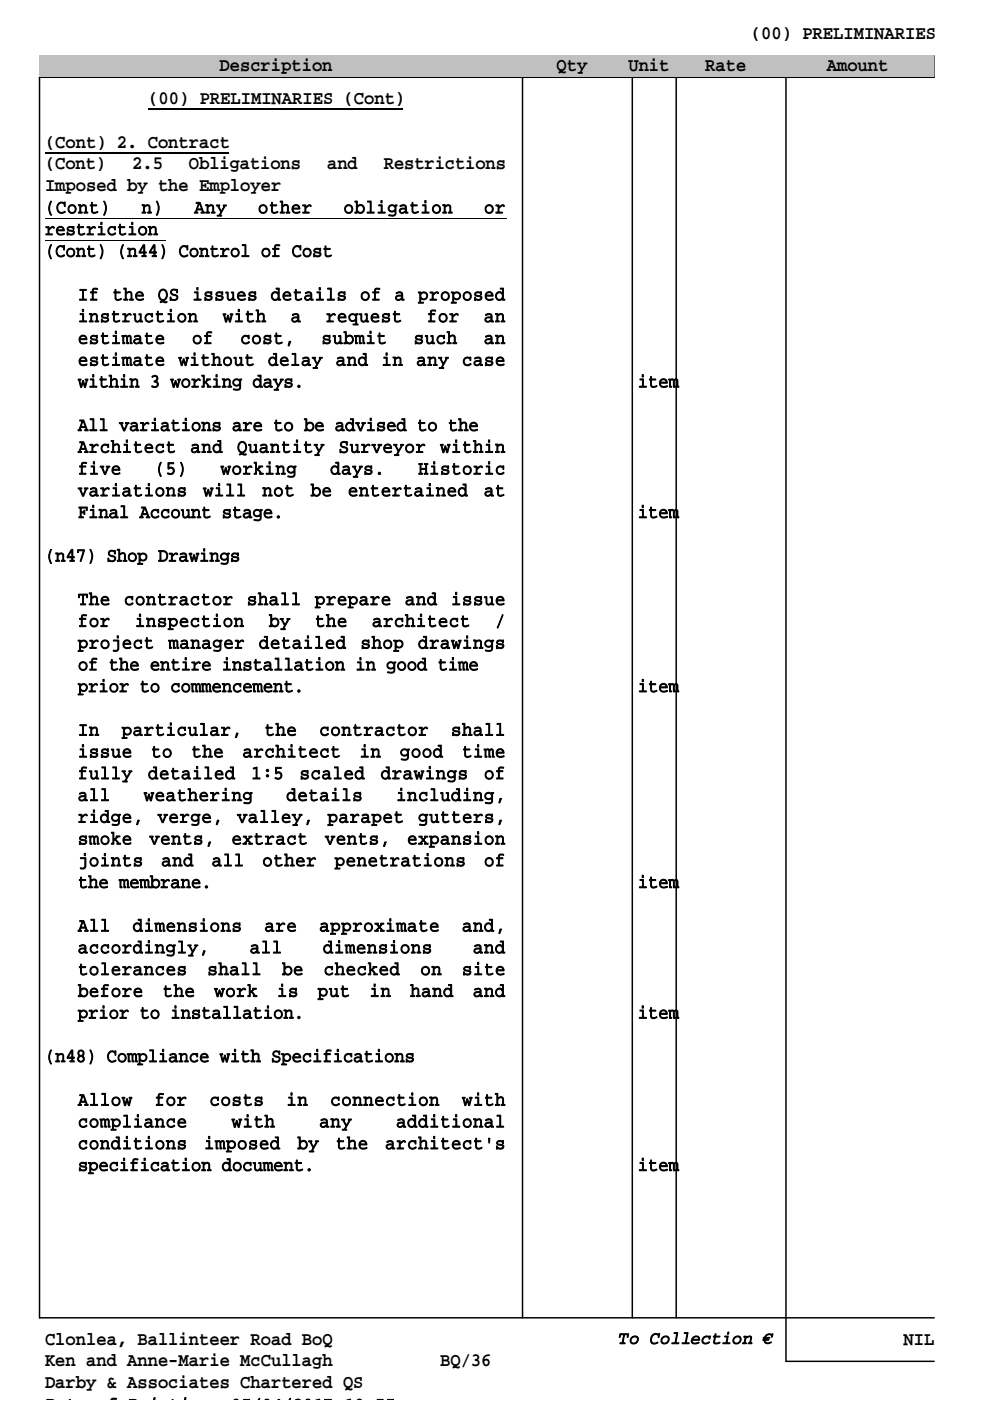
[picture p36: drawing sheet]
<svg xmlns="http://www.w3.org/2000/svg" width="210mm" height="297mm" viewBox="0 0 210 297" stroke-linecap="round" stroke-linejoin="round" font-family="sans-serif">
<defs><g id="words">
<g font-size="4.1">
<text x="159.3" y="8.2">(00) PRELIMINARIES</text>
<text x="46.6" y="15.2">Description</text>
<text x="118.1" y="15.2">Qty</text>
<text x="133.3" y="15.2">Unit</text>
<text x="149.6" y="15.2">Rate</text>
<text x="175.4" y="15.2">Amount</text>
<text x="31.5" y="22.1">(00) PRELIMINARIES (Cont)</text>
<text x="9.5" y="31.3">(Cont) 2. Contract</text>
<text x="9.5" y="35.9">(Cont)</text>
<text x="28.1" y="35.9">2.5</text>
<text x="40.1" y="35.9">Obligations</text>
<text x="69.4" y="35.9">and</text>
<text x="81.4" y="35.9">Restrictions</text>
<text x="9.5" y="40.5">Imposed by the Employer</text>
<text x="9.5" y="45.2">(Cont)</text>
<text x="30" y="45.2">n)</text>
<text x="41.2" y="45.2">Any</text>
<text x="54.7" y="45.2">other</text>
<text x="72.9" y="45.2">obligation</text>
<text x="102.7" y="45.2">or</text>
<text x="9.5" y="49.8">restriction</text>
<text x="9.5" y="54.4">(Cont) (n44) Control of Cost</text>
<text x="16.5" y="63.6">If the QS issues details of a proposed</text>
<text x="16.5" y="68.3">instruction</text>
<text x="47.3" y="68.3">with</text>
<text x="61.7" y="68.3">a</text>
<text x="69.1" y="68.3">request</text>
<text x="90.6" y="68.3">for</text>
<text x="102.7" y="68.3">an</text>
<text x="16.5" y="72.9">estimate</text>
<text x="16.5" y="77.5">estimate</text>
<text x="37.9" y="77.5">without</text>
<text x="40.7" y="72.9">of</text>
<text x="51" y="72.9">cost,</text>
<text x="56.9" y="77.5">delay</text>
<text x="68.2" y="72.9">submit</text>
<text x="71.2" y="77.5">and</text>
<text x="80.9" y="77.5">in</text>
<text x="87.8" y="72.9">such</text>
<text x="88.3" y="77.5">any</text>
<text x="98" y="77.5">case</text>
<text x="102.7" y="72.9">an</text>
<text x="16.5" y="82.1">within 3 working days.</text>
<text x="135.3" y="82.1">item</text>
<text x="16.5" y="91.3">All variations are to be advised to the</text>
<text x="16.5" y="95.9">Architect</text>
<text x="40.4" y="95.9">and</text>
<text x="50.3" y="95.9">Quantity</text>
<text x="71.8" y="95.9">Surveyor</text>
<text x="93.4" y="95.9">within</text>
<text x="16.5" y="100.6">five</text>
<text x="32.8" y="100.6">(5)</text>
<text x="46.8" y="100.6">working</text>
<text x="70.1" y="100.6">days.</text>
<text x="88.7" y="100.6">Historic</text>
<text x="16.5" y="105.2">variations</text>
<text x="43.1" y="105.2">will</text>
<text x="55.6" y="105.2">not</text>
<text x="65.9" y="105.2">be</text>
<text x="73.8" y="105.2">entertained</text>
<text x="102.7" y="105.2">at</text>
<text x="16.5" y="109.8">Final Account stage.</text>
<text x="135.3" y="109.8">item</text>
<text x="9.5" y="119">(n47) Shop Drawings</text>
<text x="16.5" y="128.2">The</text>
<text x="26.3" y="128.2">contractor</text>
<text x="52.4" y="128.2">shall</text>
<text x="66.8" y="128.2">prepare</text>
<text x="85.9" y="128.2">and</text>
<text x="95.7" y="128.2">issue</text>
<text x="16.5" y="132.9">for</text>
<text x="16.5" y="137.5">project</text>
<text x="28.6" y="132.9">inspection</text>
<text x="35.7" y="137.5">manager</text>
<text x="54.9" y="137.5">detailed</text>
<text x="57" y="132.9">by</text>
<text x="66.8" y="132.9">the</text>
<text x="76.5" y="137.5">shop</text>
<text x="78.9" y="132.9">architect</text>
<text x="88.7" y="137.5">drawings</text>
<text x="105" y="132.9">/</text>
<text x="16.5" y="142.1">of the entire installation in good time</text>
<text x="16.5" y="146.7">prior to commencement.</text>
<text x="135.3" y="146.7">item</text>
<text x="16.5" y="155.9">In</text>
<text x="25.8" y="155.9">particular,</text>
<text x="56.1" y="155.9">the</text>
<text x="67.7" y="155.9">contractor</text>
<text x="95.7" y="155.9">shall</text>
<text x="16.5" y="160.5">issue</text>
<text x="32" y="160.5">to</text>
<text x="40.6" y="160.5">the</text>
<text x="51.5" y="160.5">architect</text>
<text x="76.3" y="160.5">in</text>
<text x="84.8" y="160.5">good</text>
<text x="98" y="160.5">time</text>
<text x="16.5" y="165.2">fully</text>
<text x="31.4" y="165.2">detailed</text>
<text x="53.3" y="165.2">1:5</text>
<text x="63.6" y="165.2">scaled</text>
<text x="80.8" y="165.2">drawings</text>
<text x="102.7" y="165.2">of</text>
<text x="16.5" y="169.8">all</text>
<text x="30.5" y="169.8">weathering</text>
<text x="60.8" y="169.8">details</text>
<text x="84" y="169.8">including,</text>
<text x="16.5" y="174.4">ridge,</text>
<text x="16.5" y="179">smoke</text>
<text x="31.7" y="179">vents,</text>
<text x="33.4" y="174.4">verge,</text>
<text x="49.1" y="179">extract</text>
<text x="50.3" y="174.4">valley,</text>
<text x="68.9" y="179">vents,</text>
<text x="69.5" y="174.4">parapet</text>
<text x="86.4" y="179">expansion</text>
<text x="88.7" y="174.4">gutters,</text>
<text x="16.5" y="183.6">joints</text>
<text x="34.2" y="183.6">and</text>
<text x="44.9" y="183.6">all</text>
<text x="55.6" y="183.6">other</text>
<text x="71" y="183.6">penetrations</text>
<text x="102.7" y="183.6">of</text>
<text x="16.5" y="188.2">the membrane.</text>
<text x="135.3" y="188.2">item</text>
<text x="16.5" y="197.5">All</text>
<text x="28.2" y="197.5">dimensions</text>
<text x="56.1" y="197.5">are</text>
<text x="67.7" y="197.5">approximate</text>
<text x="98" y="197.5">and,</text>
<text x="16.5" y="202.1">accordingly,</text>
<text x="53" y="202.1">all</text>
<text x="68.5" y="202.1">dimensions</text>
<text x="100.3" y="202.1">and</text>
<text x="16.5" y="206.7">tolerances</text>
<text x="44" y="206.7">shall</text>
<text x="59.8" y="206.7">be</text>
<text x="68.7" y="206.7">checked</text>
<text x="89.2" y="206.7">on</text>
<text x="98" y="206.7">site</text>
<text x="16.5" y="211.3">before</text>
<text x="16.5" y="215.9">prior to installation.</text>
<text x="34.5" y="211.3">the</text>
<text x="45.5" y="211.3">work</text>
<text x="58.8" y="211.3">is</text>
<text x="67.4" y="211.3">put</text>
<text x="78.4" y="211.3">in</text>
<text x="87" y="211.3">hand</text>
<text x="100.3" y="211.3">and</text>
<text x="135.3" y="215.9">item</text>
<text x="9.5" y="225.1">(n48) Compliance with Specifications</text>
<text x="16.5" y="234.4">Allow</text>
<text x="16.5" y="239">compliance</text>
<text x="32.8" y="234.4">for</text>
<text x="44.5" y="234.4">costs</text>
<text x="49.1" y="239">with</text>
<text x="60.8" y="234.4">in</text>
<text x="67.7" y="239">any</text>
<text x="70.1" y="234.4">connection</text>
<text x="84" y="239">additional</text>
<text x="98" y="234.4">with</text>
<text x="16.5" y="243.6">conditions</text>
<text x="43.3" y="243.6">imposed</text>
<text x="63.1" y="243.6">by</text>
<text x="71.2" y="243.6">the</text>
<text x="81.7" y="243.6">architect's</text>
<text x="16.5" y="248.2">specification document.</text>
<text x="135.3" y="248.2">item</text>
<text x="9.5" y="285.1">Clonlea, Ballinteer Road BoQ</text>
<text x="191.7" y="285.1">NIL</text>
<text x="9.5" y="289.7">Ken and Anne-Marie McCullagh</text>
<text x="93.4" y="289.7">BQ/36</text>
<text x="9.5" y="294.3">Darby &amp; Associates Chartered QS</text>
</g>
<text font-size="3.8" x="131.3" y="284.9">To Collection €</text>
</g></defs>
<path d="M110.8 16.4v263M134.1 16.4v263M143.4 16.4v263M166.7 16.4v272.2h31.4M198.1 16.4h-189.7v263h189.7" fill="none" stroke="#000" stroke-width=".32"/>
<path d="M8.4 11.8h189.7v4.6h-189.7z" fill="#fff"/>
<path d="M8.4 11.8h189.7v4.6h-189.7z" fill="none" stroke="#000" stroke-width=".21"/>
<path d="M8.4 11.8h189.7v4.6h-189.7z" fill="#c0c0c0"/>
<path d="M9.5 32.4h38.9M31.5 23.2h53.9" fill="none" stroke="#000" stroke-width=".4"/>
<path d="M9.5 46.3h97.8M9.5 50.9h25.7" fill="none" stroke="#000" stroke-width=".21"/>
<use href="#words"/>
</svg>
